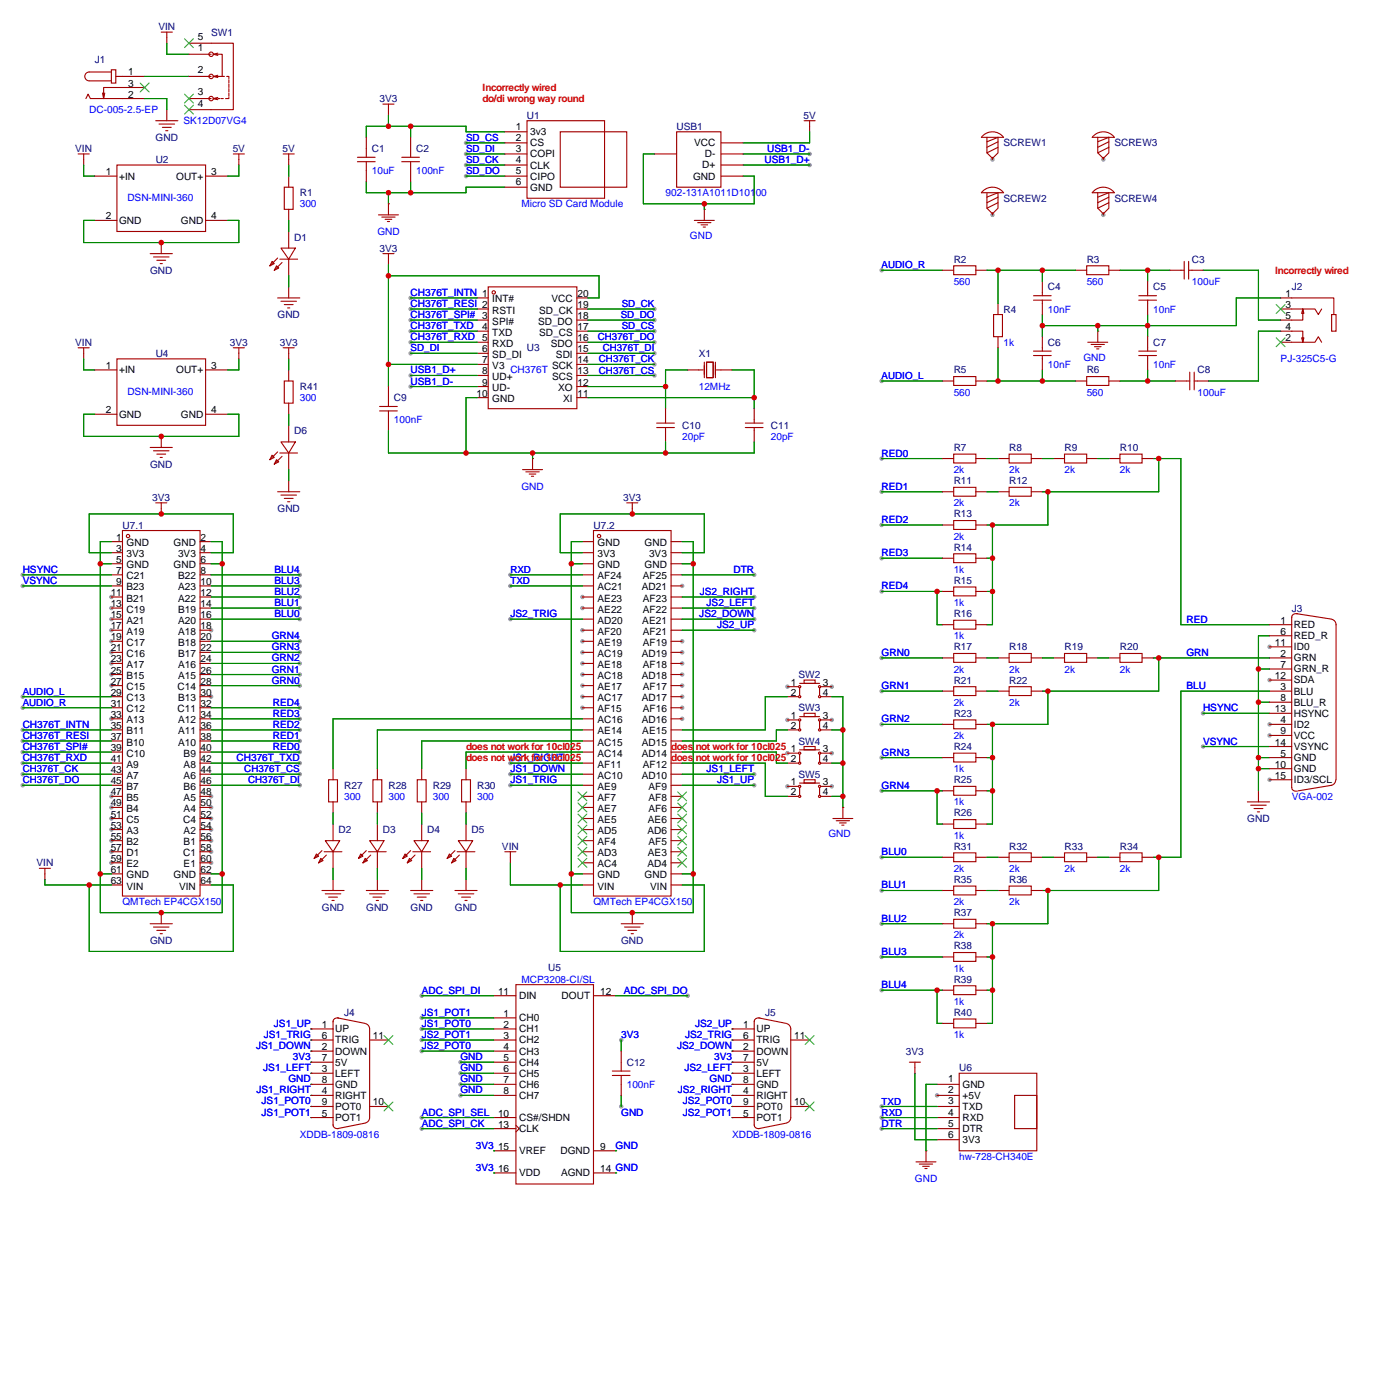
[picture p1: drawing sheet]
<svg xmlns="http://www.w3.org/2000/svg" width="320mm" height="321mm" viewBox="0 0 320 321" stroke-linecap="round" stroke-linejoin="round" font-family="sans-serif">
<defs><g id="words">
<g font-size="2.3" fill="#000080">
<text x="36.3" y="6.9">VIN</text>
<text x="48.4" y="8.2">SW1</text>
<text x="21.7" y="14.5">J1</text>
<text x="87" y="23.4">3V3</text>
<text x="120.8" y="27.2">U1</text>
<text x="155.1" y="29.8">USB1</text>
<text x="184.1" y="27.2">5V</text>
<text x="17.3" y="34.8">VIN</text>
<text x="35.7" y="32.3">GND</text>
<text x="53.3" y="34.8">5V</text>
<text x="64.8" y="34.8">5V</text>
<text x="85.2" y="34.8">C1</text>
<text x="95.4" y="34.8">C2</text>
<text x="230" y="33.6">SCREW1</text>
<text x="255.4" y="33.6">SCREW3</text>
<text x="35.7" y="37.4">U2</text>
<text x="68.7" y="45">R1</text>
<text x="230" y="46.3">SCREW2</text>
<text x="255.4" y="46.3">SCREW4</text>
<text x="67.4" y="55.2">D1</text>
<text x="87" y="57.7">3V3</text>
<text x="34.4" y="62.8">GND</text>
<text x="218.6" y="60.2">R2</text>
<text x="249" y="60.2">R3</text>
<text x="273.2" y="60.2">C3</text>
<text x="230" y="71.7">R4</text>
<text x="240.2" y="66.6">C4</text>
<text x="264.3" y="66.6">C5</text>
<text x="296" y="66.6">J2</text>
<text x="63.6" y="72.9">GND</text>
<text x="17.3" y="79.3">VIN</text>
<text x="35.7" y="81.8">U4</text>
<text x="52.7" y="79.3">3V3</text>
<text x="64.1" y="79.3">3V3</text>
<text x="120.8" y="80.6">U3</text>
<text x="160.1" y="81.8">X1</text>
<text x="240.2" y="79.3">C6</text>
<text x="264.3" y="79.3">C7</text>
<text x="68.7" y="89.5">R41</text>
<text x="218.6" y="85.6">R5</text>
<text x="249" y="85.6">R6</text>
<text x="274.4" y="85.6">C8</text>
<text x="90.3" y="92">C9</text>
<text x="67.4" y="99.6">D6</text>
<text x="156.3" y="98.3">C10</text>
<text x="176.7" y="98.3">C11</text>
<text x="34.4" y="107.2">GND</text>
<text x="218.6" y="103.4">R7</text>
<text x="231.3" y="103.4">R8</text>
<text x="244" y="103.4">R9</text>
<text x="256.7" y="103.4">R10</text>
<text x="218.6" y="111">R11</text>
<text x="231.3" y="111">R12</text>
<text x="34.9" y="114.9">3V3</text>
<text x="63.6" y="117.4">GND</text>
<text x="142.9" y="114.9">3V3</text>
<text x="218.6" y="118.7">R13</text>
<text x="28.1" y="121.2">U7.1</text>
<text x="136" y="121.2">U7.2</text>
<text x="218.6" y="126.3">R14</text>
<text x="218.6" y="133.9">R15</text>
<text x="218.6" y="141.5">R16</text>
<text x="296" y="140.3">J3</text>
<text x="218.6" y="149.1">R17</text>
<text x="231.3" y="149.1">R18</text>
<text x="244" y="149.1">R19</text>
<text x="256.7" y="149.1">R20</text>
<text x="183" y="155.5">SW2</text>
<text x="218.6" y="156.8">R21</text>
<text x="231.3" y="156.8">R22</text>
<text x="183" y="163.1">SW3</text>
<text x="218.6" y="164.4">R23</text>
<text x="183" y="170.7">SW4</text>
<text x="218.6" y="172">R24</text>
<text x="183" y="178.4">SW5</text>
<text x="218.6" y="179.6">R25</text>
<text x="78.9" y="180.9">R27</text>
<text x="89" y="180.9">R28</text>
<text x="99.2" y="180.9">R29</text>
<text x="109.3" y="180.9">R30</text>
<text x="77.6" y="191.1">D2</text>
<text x="87.8" y="191.1">D3</text>
<text x="97.9" y="191.1">D4</text>
<text x="108.1" y="191.1">D5</text>
<text x="218.6" y="187.2">R26</text>
<text x="285.9" y="188.5">GND</text>
<text x="115" y="194.9">VIN</text>
<text x="218.6" y="194.9">R31</text>
<text x="231.3" y="194.9">R32</text>
<text x="244" y="194.9">R33</text>
<text x="256.7" y="194.9">R34</text>
<text x="8.4" y="198.7">VIN</text>
<text x="218.6" y="202.5">R35</text>
<text x="231.3" y="202.5">R36</text>
<text x="73.8" y="208.8">GND</text>
<text x="83.9" y="208.8">GND</text>
<text x="94.1" y="208.8">GND</text>
<text x="104.2" y="208.8">GND</text>
<text x="218.6" y="210.1">R37</text>
<text x="34.4" y="216.5">GND</text>
<text x="142.3" y="216.5">GND</text>
<text x="218.6" y="217.7">R38</text>
<text x="125.6" y="222.6">U5</text>
<text x="218.6" y="225.3">R39</text>
<text x="78.9" y="233">J4</text>
<text x="175.4" y="233">J5</text>
<text x="218.6" y="233">R40</text>
<text x="143.6" y="244.4">C12</text>
<text x="207.6" y="241.9">3V3</text>
<text x="219.8" y="245.7">U6</text>
</g>
<g font-size="2.3">
<text x="45.3" y="9.2">5</text>
<text x="45.3" y="11.7">1</text>
<text x="29.3" y="17.3">1</text>
<text x="45.3" y="16.8">2</text>
<text x="29.3" y="22.4">2</text>
<text x="29.3" y="19.8">3</text>
<text x="45.3" y="21.9">3</text>
<text x="45.3" y="24.4">4</text>
<text x="118.2" y="29.8">1</text>
<text x="118.2" y="32.3">2</text>
<text x="118.2" y="34.8">3</text>
<text x="121.5" y="31">3v3</text>
<text x="121.5" y="33.6">CS</text>
<text x="159.1" y="33.6">VCC</text>
<text x="24.2" y="40.2">1</text>
<text x="27.3" y="41.2">+IN</text>
<text x="40.4" y="41.2">OUT+</text>
<text x="48.4" y="40.2">3</text>
<text x="118.2" y="37.4">4</text>
<text x="118.2" y="39.9">5</text>
<text x="121.5" y="36.1">COPI</text>
<text x="121.5" y="38.7">CLK</text>
<text x="121.5" y="41.2">CIPO</text>
<text x="158.8" y="41.2">GND</text>
<text x="160.9" y="38.6">D+</text>
<text x="161.5" y="36.1">D-</text>
<text x="118.2" y="42.5">6</text>
<text x="121.5" y="43.7">GND</text>
<text x="24.2" y="50.3">2</text>
<text x="27.3" y="51.3">GND</text>
<text x="41.5" y="51.3">GND</text>
<text x="48.4" y="50.3">4</text>
<text x="112.8" y="69.4">INT#</text>
<text x="112.8" y="71.9">RSTI</text>
<text x="123.6" y="71.9">SD_CK</text>
<text x="126.4" y="69.4">VCC</text>
<text x="132.3" y="70.6">19</text>
<text x="132.3" y="68.1">20</text>
<text x="294.6" y="68.1">1</text>
<text x="294.6" y="70.6">3</text>
<text x="110.5" y="75.7">4</text>
<text x="112.8" y="74.4">SPI#</text>
<text x="112.8" y="77">TXD</text>
<text x="123.3" y="74.4">SD_DO</text>
<text x="123.6" y="77">SD_CS</text>
<text x="132.3" y="75.7">17</text>
<text x="132.3" y="73.2">18</text>
<text x="294.6" y="75.7">4</text>
<text x="294.6" y="73.2">5</text>
<text x="110.5" y="80.8">6</text>
<text x="110.5" y="83.3">7</text>
<text x="112.8" y="79.5">RXD</text>
<text x="112.8" y="82.1">SD_DI</text>
<text x="126.3" y="79.5">SDO</text>
<text x="127.4" y="82.1">SDI</text>
<text x="132.3" y="83.3">14</text>
<text x="132.3" y="80.8">15</text>
<text x="132.3" y="78.3">16</text>
<text x="294.6" y="78.3">2</text>
<text x="24.2" y="84.6">1</text>
<text x="27.3" y="85.6">+IN</text>
<text x="40.4" y="85.6">OUT+</text>
<text x="48.4" y="84.6">3</text>
<text x="110.5" y="85.9">8</text>
<text x="110.5" y="88.4">9</text>
<text x="112.8" y="84.6">V3</text>
<text x="112.8" y="87.1">UD+</text>
<text x="112.8" y="89.7">UD-</text>
<text x="126.5" y="87.1">SCS</text>
<text x="126.5" y="84.6">SCK</text>
<text x="127.9" y="89.7">XO</text>
<text x="132.3" y="88.4">12</text>
<text x="132.3" y="85.9">13</text>
<text x="24.2" y="94.8">2</text>
<text x="27.3" y="95.8">GND</text>
<text x="41.5" y="95.8">GND</text>
<text x="48.4" y="94.8">4</text>
<text x="109.2" y="91">10</text>
<text x="112.8" y="92.2">GND</text>
<text x="129.1" y="92.2">XI</text>
<text x="132.3" y="91">11</text>
<text x="26.7" y="124">1</text>
<text x="29" y="125.2">GND</text>
<text x="39.8" y="125.2">GND</text>
<text x="46" y="124">2</text>
<text x="137" y="125.2">GND</text>
<text x="147.7" y="125.2">GND</text>
<text x="26.7" y="126.5">3</text>
<text x="26.7" y="129.1">5</text>
<text x="26.7" y="131.6">7</text>
<text x="29" y="127.8">3V3</text>
<text x="29" y="130.3">GND</text>
<text x="39.8" y="130.3">GND</text>
<text x="40.8" y="127.8">3V3</text>
<text x="46" y="131.6">8</text>
<text x="46" y="129.1">6</text>
<text x="46" y="126.5">4</text>
<text x="137" y="127.8">3V3</text>
<text x="137" y="130.3">GND</text>
<text x="147.7" y="130.3">GND</text>
<text x="148.7" y="127.8">3V3</text>
<text x="25.4" y="136.7">11</text>
<text x="26.7" y="134.1">9</text>
<text x="29" y="132.9">C21</text>
<text x="29" y="135.4">B23</text>
<text x="29" y="137.9">B21</text>
<text x="40.8" y="137.9">A22</text>
<text x="40.8" y="135.4">A23</text>
<text x="40.8" y="132.9">B22</text>
<text x="46" y="136.7">12</text>
<text x="46" y="134.1">10</text>
<text x="137" y="132.9">AF24</text>
<text x="137" y="135.4">AC21</text>
<text x="137" y="137.9">AE23</text>
<text x="147.1" y="135.4">AD21</text>
<text x="147.3" y="137.9">AF23</text>
<text x="147.3" y="132.9">AF25</text>
<text x="25.4" y="139.2">13</text>
<text x="25.4" y="141.8">15</text>
<text x="29" y="140.5">C19</text>
<text x="29" y="143">A21</text>
<text x="40.8" y="143">A20</text>
<text x="40.8" y="140.5">B19</text>
<text x="46" y="141.8">16</text>
<text x="46" y="139.2">14</text>
<text x="137" y="140.5">AE22</text>
<text x="137" y="143">AD20</text>
<text x="147.2" y="143">AE21</text>
<text x="147.3" y="140.5">AF22</text>
<text x="293.5" y="143">1</text>
<text x="25.4" y="144.3">17</text>
<text x="25.4" y="146.8">19</text>
<text x="25.4" y="149.4">21</text>
<text x="29" y="145.6">A19</text>
<text x="29" y="148.1">C17</text>
<text x="40.8" y="148.1">B18</text>
<text x="40.8" y="145.6">A18</text>
<text x="46" y="149.4">22</text>
<text x="46" y="146.8">20</text>
<text x="46" y="144.3">18</text>
<text x="137" y="145.6">AF20</text>
<text x="137" y="148.1">AE19</text>
<text x="147.3" y="148.1">AF19</text>
<text x="147.3" y="145.6">AF21</text>
<text x="292.2" y="148.1">11</text>
<text x="293.5" y="145.6">6</text>
<text x="296.5" y="144">RED</text>
<text x="296.5" y="146.6">RED_R</text>
<text x="296.5" y="149.1">ID0</text>
<text x="25.4" y="151.9">23</text>
<text x="25.4" y="154.5">25</text>
<text x="29" y="150.6">C16</text>
<text x="29" y="153.2">A17</text>
<text x="29" y="155.7">B15</text>
<text x="40.8" y="155.7">A15</text>
<text x="40.8" y="153.2">A16</text>
<text x="40.8" y="150.6">B17</text>
<text x="46" y="154.5">26</text>
<text x="46" y="151.9">24</text>
<text x="137" y="150.6">AC19</text>
<text x="137" y="153.2">AE18</text>
<text x="137" y="155.7">AC18</text>
<text x="147.1" y="155.7">AD18</text>
<text x="147.1" y="150.6">AD19</text>
<text x="147.3" y="153.2">AF18</text>
<text x="292.2" y="155.7">12</text>
<text x="293.5" y="150.6">2</text>
<text x="293.5" y="153.2">7</text>
<text x="296.5" y="151.7">GRN</text>
<text x="296.5" y="154.2">GRN_R</text>
<text x="25.4" y="157">27</text>
<text x="25.4" y="159.5">29</text>
<text x="29" y="158.3">C15</text>
<text x="29" y="160.8">C13</text>
<text x="40.7" y="158.3">C14</text>
<text x="40.8" y="160.8">B13</text>
<text x="46" y="159.5">30</text>
<text x="46" y="157">28</text>
<text x="137" y="158.3">AE17</text>
<text x="137" y="160.8">AC17</text>
<text x="147.1" y="160.8">AD17</text>
<text x="147.3" y="158.3">AF17</text>
<text x="181.2" y="159.6">2</text>
<text x="181.2" y="157.3">1</text>
<text x="188.6" y="159.6">4</text>
<text x="188.6" y="157.3">3</text>
<text x="293.5" y="158.3">3</text>
<text x="293.5" y="160.8">8</text>
<text x="296.5" y="159.3">BLU</text>
<text x="296.5" y="156.7">SDA</text>
<text x="296.5" y="161.8">BLU_R</text>
<text x="25.4" y="162.1">31</text>
<text x="25.4" y="164.6">33</text>
<text x="25.4" y="167.2">35</text>
<text x="29" y="163.3">C12</text>
<text x="29" y="165.9">A13</text>
<text x="40.7" y="163.3">C11</text>
<text x="40.8" y="165.9">A12</text>
<text x="46" y="167.2">36</text>
<text x="46" y="164.6">34</text>
<text x="46" y="162.1">32</text>
<text x="137" y="163.3">AF15</text>
<text x="137" y="165.9">AC16</text>
<text x="147.1" y="165.9">AD16</text>
<text x="147.3" y="163.3">AF16</text>
<text x="181.2" y="167.2">2</text>
<text x="181.2" y="164.9">1</text>
<text x="188.6" y="167.2">4</text>
<text x="188.6" y="164.9">3</text>
<text x="292.2" y="163.3">13</text>
<text x="293.5" y="165.9">4</text>
<text x="296.5" y="166.9">ID2</text>
<text x="296.5" y="164.4">HSYNC</text>
<text x="25.4" y="169.7">37</text>
<text x="25.4" y="172.2">39</text>
<text x="29" y="168.4">B11</text>
<text x="29" y="171">B10</text>
<text x="29" y="173.5">C10</text>
<text x="40.8" y="171">A10</text>
<text x="40.8" y="168.4">A11</text>
<text x="42.1" y="173.5">B9</text>
<text x="46" y="172.2">40</text>
<text x="46" y="169.7">38</text>
<text x="137" y="168.4">AE14</text>
<text x="137" y="171">AC15</text>
<text x="137" y="173.5">AC14</text>
<text x="147.1" y="173.5">AD14</text>
<text x="147.1" y="171">AD15</text>
<text x="147.2" y="168.4">AE15</text>
<text x="181.2" y="172.5">1</text>
<text x="188.6" y="172.5">3</text>
<text x="292.2" y="171">14</text>
<text x="293.5" y="168.4">9</text>
<text x="293.5" y="173.5">5</text>
<text x="296.5" y="169.4">VCC</text>
<text x="296.5" y="172">VSYNC</text>
<text x="25.4" y="174.8">41</text>
<text x="25.4" y="177.3">43</text>
<text x="25.4" y="179.9">45</text>
<text x="29" y="176">A9</text>
<text x="29" y="178.6">A7</text>
<text x="42.1" y="178.6">A6</text>
<text x="42.1" y="176">A8</text>
<text x="46" y="179.9">46</text>
<text x="46" y="177.3">44</text>
<text x="46" y="174.8">42</text>
<text x="137" y="176">AF11</text>
<text x="137" y="178.6">AC10</text>
<text x="147.1" y="178.6">AD10</text>
<text x="147.3" y="176">AF12</text>
<text x="181.2" y="174.8">2</text>
<text x="188.6" y="174.8">4</text>
<text x="292.2" y="176">10</text>
<text x="292.2" y="178.6">15</text>
<text x="296.5" y="174.5">GND</text>
<text x="296.5" y="177.1">GND</text>
<text x="296.5" y="179.6">ID3/SCL</text>
<text x="25.4" y="182.4">47</text>
<text x="25.4" y="184.9">49</text>
<text x="29" y="181.1">B7</text>
<text x="29" y="183.7">B5</text>
<text x="42.1" y="183.7">A5</text>
<text x="42.1" y="181.1">B6</text>
<text x="46" y="184.9">50</text>
<text x="46" y="182.4">48</text>
<text x="137" y="181.1">AE9</text>
<text x="137" y="183.7">AF7</text>
<text x="148.6" y="183.7">AF8</text>
<text x="148.6" y="181.1">AF9</text>
<text x="181.2" y="182.4">2</text>
<text x="181.2" y="180.1">1</text>
<text x="188.6" y="182.4">4</text>
<text x="188.6" y="180.1">3</text>
<text x="25.4" y="187.5">51</text>
<text x="25.4" y="190">53</text>
<text x="29" y="186.2">B4</text>
<text x="29" y="188.7">C5</text>
<text x="29" y="191.3">A3</text>
<text x="42" y="188.7">C4</text>
<text x="42.1" y="191.3">A2</text>
<text x="42.1" y="186.2">A4</text>
<text x="46" y="190">54</text>
<text x="46" y="187.5">52</text>
<text x="137" y="186.2">AE7</text>
<text x="137" y="188.7">AE5</text>
<text x="137" y="191.3">AD5</text>
<text x="148.4" y="191.3">AD6</text>
<text x="148.5" y="188.7">AE6</text>
<text x="148.6" y="186.2">AF6</text>
<text x="25.4" y="192.6">55</text>
<text x="25.4" y="195.1">57</text>
<text x="25.4" y="197.6">59</text>
<text x="29" y="193.8">B2</text>
<text x="29" y="196.4">D1</text>
<text x="42" y="196.4">C1</text>
<text x="42.1" y="193.8">B1</text>
<text x="46" y="197.6">60</text>
<text x="46" y="195.1">58</text>
<text x="46" y="192.6">56</text>
<text x="137" y="193.8">AF4</text>
<text x="137" y="196.4">AD3</text>
<text x="148.5" y="196.4">AE3</text>
<text x="148.6" y="193.8">AF5</text>
<text x="25.4" y="200.2">61</text>
<text x="25.4" y="202.7">63</text>
<text x="29" y="198.9">E2</text>
<text x="29" y="201.4">GND</text>
<text x="29" y="204">VIN</text>
<text x="39.8" y="201.4">GND</text>
<text x="41.1" y="204">VIN</text>
<text x="42.1" y="198.9">E1</text>
<text x="46" y="202.7">64</text>
<text x="46" y="200.2">62</text>
<text x="137" y="198.9">AC4</text>
<text x="137" y="201.4">GND</text>
<text x="137" y="204">VIN</text>
<text x="147.7" y="201.4">GND</text>
<text x="148.4" y="198.9">AD4</text>
<text x="149" y="204">VIN</text>
<text x="114.1" y="228.1">11</text>
<text x="115.4" y="233.2">1</text>
<text x="119" y="229.1">DIN</text>
<text x="128.7" y="229.1">DOUT</text>
<text x="137.5" y="228.1">12</text>
<text x="73.8" y="235.7">1</text>
<text x="73.8" y="238.3">6</text>
<text x="76.8" y="236.8">UP</text>
<text x="76.8" y="239.3">TRIG</text>
<text x="85.5" y="238.3">11</text>
<text x="115.4" y="238.3">3</text>
<text x="115.4" y="235.7">2</text>
<text x="119" y="239.3">CH2</text>
<text x="119" y="234.2">CH0</text>
<text x="119" y="236.8">CH1</text>
<text x="170.3" y="235.7">1</text>
<text x="170.3" y="238.3">6</text>
<text x="173.4" y="236.8">UP</text>
<text x="173.4" y="239.3">TRIG</text>
<text x="182" y="238.3">11</text>
<text x="73.8" y="240.8">2</text>
<text x="73.8" y="245.9">3</text>
<text x="73.8" y="243.4">7</text>
<text x="76.8" y="241.8">DOWN</text>
<text x="76.8" y="244.4">5V</text>
<text x="115.4" y="240.8">4</text>
<text x="115.4" y="243.4">5</text>
<text x="115.4" y="245.9">6</text>
<text x="119" y="241.8">CH3</text>
<text x="119" y="244.4">CH4</text>
<text x="170.3" y="240.8">2</text>
<text x="170.3" y="245.9">3</text>
<text x="170.3" y="243.4">7</text>
<text x="173.4" y="241.8">DOWN</text>
<text x="173.4" y="244.4">5V</text>
<text x="73.8" y="251">4</text>
<text x="73.8" y="248.4">8</text>
<text x="76.8" y="246.9">LEFT</text>
<text x="76.8" y="252">RIGHT</text>
<text x="76.8" y="249.5">GND</text>
<text x="115.4" y="248.4">7</text>
<text x="115.4" y="251">8</text>
<text x="119" y="249.5">CH6</text>
<text x="119" y="252">CH7</text>
<text x="119" y="246.9">CH5</text>
<text x="170.3" y="251">4</text>
<text x="170.3" y="248.4">8</text>
<text x="173.4" y="246.9">LEFT</text>
<text x="173.4" y="252">RIGHT</text>
<text x="173.4" y="249.5">GND</text>
<text x="217.3" y="248.2">1</text>
<text x="217.3" y="250.7">2</text>
<text x="220.6" y="249.5">GND</text>
<text x="73.8" y="256.1">5</text>
<text x="73.8" y="253.5">9</text>
<text x="76.8" y="257.1">POT1</text>
<text x="76.8" y="254.5">POT0</text>
<text x="85.5" y="253.5">10</text>
<text x="114.1" y="256.1">10</text>
<text x="119" y="257.1">CS#/SHDN</text>
<text x="170.3" y="256.1">5</text>
<text x="170.3" y="253.5">9</text>
<text x="173.4" y="257.1">POT1</text>
<text x="173.4" y="254.5">POT0</text>
<text x="182" y="253.5">10</text>
<text x="217.3" y="253.3">3</text>
<text x="217.3" y="255.8">4</text>
<text x="220.6" y="252">+5V</text>
<text x="220.6" y="254.6">TXD</text>
<text x="220.6" y="257.1">RXD</text>
<text x="114.1" y="258.6">13</text>
<text x="114.1" y="263.7">15</text>
<text x="119" y="259.6">CLK</text>
<text x="137.5" y="263.7">9</text>
<text x="217.3" y="258.4">5</text>
<text x="217.3" y="260.9">6</text>
<text x="220.6" y="259.6">DTR</text>
<text x="220.6" y="262.2">3V3</text>
<text x="114.1" y="268.8">16</text>
<text x="119" y="264.7">VREF</text>
<text x="119" y="269.8">VDD</text>
<text x="128.5" y="264.7">DGND</text>
<text x="128.6" y="269.8">AGND</text>
<text x="137.5" y="268.8">14 GND</text>
</g>
<g font-size="2.3" fill="#f00">
<text x="110.6" y="20.9">Incorrectly wired</text>
<text x="110.6" y="23.4">do/di wrong way round</text>
<text x="292.2" y="62.8">Incorrectly wired</text>
<text x="106.8" y="172">does not work for 10cl025</text>
<text x="153.8" y="172">does not work for 10cl025</text>
<text x="106.8" y="174.5">does not work for 10cl025</text>
<text x="153.8" y="174.5">does not work for 10cl025</text>
</g>
<g font-size="2.3" fill="#00f">
<text x="20.4" y="26">DC-005-2.5-EP</text>
<text x="42" y="28.5">SK12D07VG4</text>
<text x="175.8" y="34.8">USB1_D-</text>
<text x="85.2" y="39.9">10uF</text>
<text x="95.4" y="39.9">100nF</text>
<text x="175.2" y="37.4">USB1_D+</text>
<text x="29.2" y="46.2">DSN-MINI-360</text>
<text x="68.7" y="47.5">300</text>
<text x="119.5" y="47.5">Micro SD Card Module</text>
<text x="152.5" y="45">902-131A1011D10100</text>
<text x="86.5" y="53.9">GND</text>
<text x="158.1" y="54.8">GND</text>
<text x="218.6" y="65.3">560</text>
<text x="249" y="65.3">560</text>
<text x="273.2" y="65.3">100uF</text>
<text x="94.1" y="67.9">CH376T_INTN 1</text>
<text x="94.1" y="70.4">CH376T_RESI 2</text>
<text x="240.2" y="71.7">10nF</text>
<text x="264.3" y="71.7">10nF</text>
<text x="94.1" y="72.9">CH376T_SPI# 3</text>
<text x="94.1" y="75.5">CH376T_TXD</text>
<text x="94.1" y="78">CH376T_RXD 5</text>
<text x="230" y="79.3">1k</text>
<text x="248.3" y="82.7">GND</text>
<text x="293.5" y="83.1">PJ-325C5-G</text>
<text x="94.1" y="85.6">USB1_D+</text>
<text x="94.1" y="88.2">USB1_D-</text>
<text x="117" y="85.6">CH376T</text>
<text x="160.1" y="89.5">12MHz</text>
<text x="240.2" y="84.4">10nF</text>
<text x="264.3" y="84.4">10nF</text>
<text x="29.2" y="90.6">DSN-MINI-360</text>
<text x="68.7" y="92">300</text>
<text x="218.6" y="90.7">560</text>
<text x="249" y="90.7">560</text>
<text x="274.4" y="90.7">100uF</text>
<text x="90.3" y="97.1">100nF</text>
<text x="156.3" y="100.9">20pF</text>
<text x="176.7" y="100.9">20pF</text>
<text x="202.1" y="104.7">RED0</text>
<text x="119.5" y="112.3">GND</text>
<text x="202.1" y="112.3">RED1</text>
<text x="218.6" y="108.5">2k</text>
<text x="231.3" y="108.5">2k</text>
<text x="244" y="108.5">2k</text>
<text x="256.7" y="108.5">2k</text>
<text x="202.1" y="119.9">RED2</text>
<text x="218.6" y="116.1">2k</text>
<text x="231.3" y="116.1">2k</text>
<text x="218.6" y="123.7">2k</text>
<text x="5.2" y="131.4">HSYNC</text>
<text x="62.9" y="131.4">BLU4</text>
<text x="168.1" y="131.4">DTR</text>
<text x="202.1" y="127.6">RED3</text>
<text x="218.6" y="131.4">1k</text>
<text x="5.2" y="133.9">VSYNC</text>
<text x="62.9" y="133.9">BLU3</text>
<text x="62.9" y="136.4">BLU2</text>
<text x="160.4" y="136.4">JS2_RIGHT</text>
<text x="202.1" y="135.2">RED4</text>
<text x="62.9" y="141.5">BLU0</text>
<text x="62.9" y="139">BLU1</text>
<text x="117" y="141.5">JS2_TRIG</text>
<text x="160.3" y="141.5">JS2_DOWN</text>
<text x="161.9" y="139">JS2_LEFT</text>
<text x="218.6" y="139">1k</text>
<text x="271.9" y="142.8">RED</text>
<text x="62.3" y="146.6">GRN4</text>
<text x="62.3" y="149.1">GRN3</text>
<text x="164.4" y="144.1">JS2_UP</text>
<text x="218.6" y="146.6">1k</text>
<text x="62.3" y="151.7">GRN2</text>
<text x="62.3" y="154.2">GRN1</text>
<text x="202.1" y="150.4">GRN0</text>
<text x="218.6" y="154.2">2k</text>
<text x="231.3" y="154.2">2k</text>
<text x="244" y="154.2">2k</text>
<text x="256.7" y="154.2">2k</text>
<text x="271.9" y="150.4">GRN</text>
<text x="62.3" y="156.8">GRN0</text>
<text x="62.5" y="161.8">RED4</text>
<text x="202.1" y="158">GRN1</text>
<text x="218.6" y="161.8">2k</text>
<text x="231.3" y="161.8">2k</text>
<text x="271.9" y="158">BLU</text>
<text x="5.2" y="166.9">CH376T_INTN</text>
<text x="62.5" y="164.4">RED3</text>
<text x="62.5" y="166.9">RED2</text>
<text x="202.1" y="165.7">GRN2</text>
<text x="275.7" y="163.1">HSYNC</text>
<text x="5.2" y="169.5">CH376T_RESI</text>
<text x="5.2" y="172">CH376T_SPI#</text>
<text x="62.5" y="172">RED0</text>
<text x="62.5" y="169.5">RED1</text>
<text x="202.1" y="173.3">GRN3</text>
<text x="218.6" y="169.5">2k</text>
<text x="275.7" y="170.7">VSYNC</text>
<text x="5.2" y="174.5">CH376T_RXD</text>
<text x="54.2" y="174.5">CH376T_TXD</text>
<text x="117" y="177.1">JS1_DOWN</text>
<text x="117" y="174.5">JS1_RIGHT</text>
<text x="117" y="179.6">JS1_TRIG</text>
<text x="161.9" y="177.1">JS1_LEFT</text>
<text x="164.4" y="179.6">JS1_UP</text>
<text x="218.6" y="177.1">1k</text>
<text x="78.9" y="183.4">300</text>
<text x="89" y="183.4">300</text>
<text x="99.2" y="183.4">300</text>
<text x="109.3" y="183.4">300</text>
<text x="202.1" y="180.9">GRN4</text>
<text x="218.6" y="184.7">1k</text>
<text x="296" y="183.4">VGA-002</text>
<text x="189.9" y="191.9">GND</text>
<text x="202.1" y="196.1">BLU0</text>
<text x="218.6" y="192.3">1k</text>
<text x="202.1" y="203.8">BLU1</text>
<text x="218.6" y="199.9">2k</text>
<text x="231.3" y="199.9">2k</text>
<text x="244" y="199.9">2k</text>
<text x="256.7" y="199.9">2k</text>
<text x="28.1" y="207.6">QMTech EP4CGX150</text>
<text x="136" y="207.6">QMTech EP4CGX150</text>
<text x="218.6" y="207.6">2k</text>
<text x="231.3" y="207.6">2k</text>
<text x="202.1" y="211.4">BLU2</text>
<text x="218.6" y="215.2">2k</text>
<text x="202.1" y="219">BLU3</text>
<text x="96.6" y="227.9">ADC_SPI_DI</text>
<text x="119.5" y="225.3">MCP3208-CI/SL</text>
<text x="143" y="227.9">ADC_SPI_DO</text>
<text x="202.1" y="226.6">BLU4</text>
<text x="218.6" y="222.8">1k</text>
<text x="96.6" y="233">JS1_POT1</text>
<text x="218.6" y="230.4">1k</text>
<text x="60.5" y="238">JS1_TRIG</text>
<text x="62.8" y="235.5">JS1_UP</text>
<text x="96.6" y="235.5">JS1_POT0</text>
<text x="96.6" y="238">JS2_POT1</text>
<text x="142.4" y="238">3V3</text>
<text x="157" y="238">JS2_TRIG</text>
<text x="159.3" y="235.5">JS2_UP</text>
<text x="218.6" y="238">1k</text>
<text x="58.7" y="240.6">JS1_DOWN</text>
<text x="60.3" y="245.7">JS1_LEFT</text>
<text x="67.1" y="243.1">3V3</text>
<text x="96.6" y="240.6">JS2_POT0</text>
<text x="105.5" y="243.1">GND</text>
<text x="105.5" y="245.7">GND</text>
<text x="155.2" y="240.6">JS2_DOWN</text>
<text x="156.9" y="245.7">JS2_LEFT</text>
<text x="163.7" y="243.1">3V3</text>
<text x="58.8" y="250.7">JS1_RIGHT</text>
<text x="66.1" y="248.2">GND</text>
<text x="105.5" y="248.2">GND</text>
<text x="105.5" y="250.7">GND</text>
<text x="143.6" y="249.5">100nF</text>
<text x="155.3" y="250.7">JS2_RIGHT</text>
<text x="162.6" y="248.2">GND</text>
<text x="60" y="255.8">JS1_POT1</text>
<text x="60" y="253.3">JS1_POT0</text>
<text x="96.6" y="255.8">ADC_SPI_SEL</text>
<text x="142.4" y="255.8">GND</text>
<text x="156.5" y="253.3">JS2_POT0</text>
<text x="156.5" y="255.8">JS2_POT1</text>
<text x="68.7" y="260.9">XDDB-1809-0816</text>
<text x="96.6" y="258.4">ADC_SPI_CK</text>
<text x="109.1" y="263.4">3V3</text>
<text x="141.1" y="263.4">GND</text>
<text x="167.8" y="260.9">XDDB-1809-0816</text>
<text x="202.1" y="258.4">DTR</text>
<text x="109.1" y="268.5">3V3</text>
<text x="219.8" y="266">hw-728-CH340E</text>
<text x="209.7" y="271.1">GND</text>
</g>
<g font-size="2.2" fill="#00f">
<text x="106.8" y="32.3">SD_CS</text>
<text x="106.8" y="34.9">SD_DI</text>
<text x="106.8" y="37.4">SD_CK</text>
<text x="106.8" y="39.9">SD_DO</text>
<text x="202.1" y="61.5">AUDIO_R</text>
<text x="142.5" y="70.4">SD_CK</text>
<text x="142.3" y="73">SD_DO</text>
<text x="142.5" y="75.5">SD_CS</text>
<text x="94.1" y="80.6">SD_DI</text>
<text x="137" y="78">CH376T_DO</text>
<text x="137.3" y="83.1">CH376T_CK</text>
<text x="138.1" y="80.6">CH376T_DI</text>
<text x="137.3" y="85.7">CH376T_CS</text>
<text x="202.1" y="86.9">AUDIO_L</text>
<text x="117" y="131.4">RXD</text>
<text x="117" y="133.9">TXD</text>
<text x="5.2" y="159.3">AUDIO_L</text>
<text x="5.2" y="161.9">AUDIO_R</text>
<text x="5.2" y="177.1">CH376T_CK</text>
<text x="5.2" y="179.6">CH376T_DO</text>
<text x="56" y="177.1">CH376T_CS</text>
<text x="56.9" y="179.6">CH376T_DI</text>
<text x="202.1" y="253.3">TXD</text>
<text x="202.1" y="255.8">RXD</text>
</g>
</g></defs>
<g fill="#999">
<circle cx="48.4" cy="197.9" r=".51"/>
<circle cx="48.4" cy="195.3" r=".51"/>
<circle cx="48.4" cy="192.8" r=".51"/>
<circle cx="25.5" cy="136.9" r=".51"/>
<circle cx="48.4" cy="190.2" r=".51"/>
<circle cx="25.5" cy="139.4" r=".51"/>
<circle cx="48.4" cy="187.7" r=".51"/>
<circle cx="25.5" cy="142" r=".51"/>
<circle cx="48.4" cy="185.2" r=".51"/>
<circle cx="25.5" cy="144.5" r=".51"/>
<circle cx="48.4" cy="182.6" r=".51"/>
<circle cx="25.5" cy="147.1" r=".51"/>
<circle cx="25.5" cy="149.6" r=".51"/>
<circle cx="25.5" cy="152.1" r=".51"/>
<circle cx="25.5" cy="154.7" r=".51"/>
<circle cx="25.5" cy="157.2" r=".51"/>
<circle cx="25.5" cy="164.8" r=".51"/>
<circle cx="48.4" cy="159.8" r=".51"/>
<circle cx="25.5" cy="182.6" r=".51"/>
<circle cx="48.4" cy="144.5" r=".51"/>
<circle cx="25.5" cy="185.2" r=".51"/>
<circle cx="25.5" cy="187.7" r=".51"/>
<circle cx="25.5" cy="190.2" r=".51"/>
<circle cx="25.5" cy="192.8" r=".51"/>
<circle cx="25.5" cy="195.3" r=".51"/>
<circle cx="25.5" cy="197.9" r=".51"/>
<circle cx="133.5" cy="136.9" r=".51"/>
<circle cx="133.5" cy="139.4" r=".51"/>
<circle cx="133.5" cy="144.5" r=".51"/>
<circle cx="133.5" cy="147.1" r=".51"/>
<circle cx="133.5" cy="149.6" r=".51"/>
<circle cx="133.5" cy="152.1" r=".51"/>
<circle cx="133.5" cy="154.7" r=".51"/>
<circle cx="133.5" cy="157.2" r=".51"/>
<circle cx="133.5" cy="159.8" r=".51"/>
<circle cx="133.5" cy="162.3" r=".51"/>
<circle cx="156.3" cy="164.8" r=".51"/>
<circle cx="156.3" cy="162.3" r=".51"/>
<circle cx="156.3" cy="159.8" r=".51"/>
<circle cx="156.3" cy="157.2" r=".51"/>
<circle cx="156.3" cy="154.7" r=".51"/>
<circle cx="156.3" cy="152.1" r=".51"/>
<circle cx="156.3" cy="149.6" r=".51"/>
<circle cx="156.3" cy="147.1" r=".51"/>
<circle cx="156.3" cy="134.4" r=".51"/>
<circle cx="291" cy="166.1" r=".51"/>
<circle cx="291" cy="168.7" r=".51"/>
<circle cx="291" cy="156" r=".51"/>
<circle cx="291" cy="148.3" r=".51"/>
<circle cx="291" cy="178.8" r=".51"/>
<circle cx="214.8" cy="251.2" r=".51"/>
<circle cx="190.6" cy="180.3" r=".51"/>
<circle cx="180.5" cy="180.3" r=".51"/>
<circle cx="190.6" cy="172.7" r=".51"/>
<circle cx="180.5" cy="172.7" r=".51"/>
<circle cx="190.6" cy="165.1" r=".51"/>
<circle cx="180.5" cy="165.1" r=".51"/>
<circle cx="190.6" cy="157.5" r=".51"/>
<circle cx="180.5" cy="157.5" r=".51"/>
<circle cx="227.5" cy="36.6" r=".51"/>
<circle cx="227.5" cy="49.3" r=".51"/>
<circle cx="252.9" cy="36.6" r=".51"/>
<circle cx="252.9" cy="49.3" r=".51"/>
<circle cx="275.7" cy="163.6" r=".51"/>
<circle cx="275.7" cy="171.2" r=".51"/>
<circle cx="150" cy="78.5" r=".51"/>
<circle cx="150" cy="81" r=".51"/>
<circle cx="150" cy="83.6" r=".51"/>
<circle cx="150" cy="86.1" r=".51"/>
<circle cx="94.1" cy="86.1" r=".51"/>
<circle cx="94.1" cy="88.6" r=".51"/>
<circle cx="94.1" cy="68.3" r=".51"/>
<circle cx="94.1" cy="70.9" r=".51"/>
<circle cx="106.8" cy="32.8" r=".51"/>
<circle cx="106.8" cy="35.3" r=".51"/>
<circle cx="106.8" cy="37.8" r=".51"/>
<circle cx="106.8" cy="40.4" r=".51"/>
<circle cx="150" cy="73.4" r=".51"/>
<circle cx="150" cy="70.9" r=".51"/>
<circle cx="94.1" cy="81" r=".51"/>
<circle cx="150" cy="75.9" r=".51"/>
<circle cx="202.1" cy="135.6" r=".51"/>
<circle cx="202.1" cy="128" r=".51"/>
<circle cx="202.1" cy="120.4" r=".51"/>
<circle cx="202.1" cy="112.8" r=".51"/>
<circle cx="202.1" cy="105.2" r=".51"/>
<circle cx="157.6" cy="228.3" r=".51"/>
<circle cx="96.6" cy="233.4" r=".51"/>
<circle cx="96.6" cy="236" r=".51"/>
<circle cx="96.6" cy="238.5" r=".51"/>
<circle cx="96.6" cy="241" r=".51"/>
<circle cx="96.6" cy="228.3" r=".51"/>
<circle cx="96.6" cy="256.3" r=".51"/>
<circle cx="96.6" cy="258.8" r=".51"/>
<circle cx="142.4" cy="253.7" r=".51"/>
<circle cx="142.4" cy="238.5" r=".51"/>
<circle cx="105.5" cy="243.6" r=".51"/>
<circle cx="105.5" cy="246.1" r=".51"/>
<circle cx="105.5" cy="248.7" r=".51"/>
<circle cx="105.5" cy="251.2" r=".51"/>
<circle cx="202.1" cy="87.4" r=".51"/>
<circle cx="202.1" cy="62" r=".51"/>
<circle cx="185.5" cy="35.3" r=".51"/>
<circle cx="185.5" cy="37.8" r=".51"/>
<circle cx="5.2" cy="131.8" r=".51"/>
<circle cx="172.8" cy="144.5" r=".51"/>
<circle cx="117" cy="142" r=".51"/>
<circle cx="172.8" cy="142" r=".51"/>
<circle cx="172.8" cy="139.4" r=".51"/>
<circle cx="172.8" cy="136.9" r=".51"/>
<circle cx="117" cy="131.8" r=".51"/>
<circle cx="117" cy="134.4" r=".51"/>
<circle cx="172.8" cy="180.1" r=".51"/>
<circle cx="117" cy="177.5" r=".51"/>
<circle cx="117" cy="175" r=".51"/>
<circle cx="172.8" cy="177.5" r=".51"/>
<circle cx="117" cy="180.1" r=".51"/>
<circle cx="5.2" cy="159.8" r=".51"/>
<circle cx="5.2" cy="162.3" r=".51"/>
<circle cx="202.1" cy="253.7" r=".51"/>
<circle cx="202.1" cy="256.3" r=".51"/>
<circle cx="202.1" cy="258.8" r=".51"/>
<circle cx="202.1" cy="227.1" r=".51"/>
<circle cx="202.1" cy="181.4" r=".51"/>
<circle cx="202.1" cy="219.5" r=".51"/>
<circle cx="202.1" cy="173.7" r=".51"/>
<circle cx="202.1" cy="211.8" r=".51"/>
<circle cx="202.1" cy="166.1" r=".51"/>
<circle cx="202.1" cy="158.5" r=".51"/>
<circle cx="202.1" cy="204.2" r=".51"/>
<circle cx="202.1" cy="196.6" r=".51"/>
<circle cx="202.1" cy="150.9" r=".51"/>
<circle cx="5.2" cy="167.4" r=".51"/>
<circle cx="5.2" cy="169.9" r=".51"/>
<circle cx="5.2" cy="177.5" r=".51"/>
<circle cx="5.2" cy="134.4" r=".51"/>
<circle cx="68.7" cy="131.8" r=".51"/>
<circle cx="68.7" cy="134.4" r=".51"/>
<circle cx="68.7" cy="136.9" r=".51"/>
<circle cx="68.7" cy="142" r=".51"/>
<circle cx="68.7" cy="139.4" r=".51"/>
<circle cx="68.7" cy="172.5" r=".51"/>
<circle cx="68.7" cy="169.9" r=".51"/>
<circle cx="68.7" cy="147.1" r=".51"/>
<circle cx="68.7" cy="152.1" r=".51"/>
<circle cx="68.7" cy="154.7" r=".51"/>
<circle cx="68.7" cy="157.2" r=".51"/>
<circle cx="68.7" cy="149.6" r=".51"/>
<circle cx="68.7" cy="162.3" r=".51"/>
<circle cx="68.7" cy="164.8" r=".51"/>
<circle cx="68.7" cy="167.4" r=".51"/>
<circle cx="172.8" cy="131.8" r=".51"/>
<circle cx="94.1" cy="73.4" r=".51"/>
<circle cx="68.7" cy="177.5" r=".51"/>
<circle cx="68.7" cy="180.1" r=".51"/>
<circle cx="94.1" cy="75.9" r=".51"/>
<circle cx="94.1" cy="78.5" r=".51"/>
<circle cx="5.2" cy="175" r=".51"/>
<circle cx="5.2" cy="172.5" r=".51"/>
<circle cx="68.7" cy="175" r=".51"/>
<circle cx="5.2" cy="180.1" r=".51"/>
</g>
<g fill="none" stroke="#a10000" stroke-width=".25">
<path d="M25.5 16h1v3.1h-1zM25.5 16.5h-5.1a1.02 1.02 0 0 0-1 1 1.02 1.02 0 0 0 1 1h5.1M26.5 17.5h6.6M37 7.4h2.5M38.2 7.4v2.5M43.3 9.9h10.2v15.2h-10.2M43.3 17.5h5.1M43.3 12.4h5.1M48.9 12.4h2v5.1h-2l1 .3M48.9 12.4l1 .3M49.9 12.2l-1 .2M49.9 17.3l-1 .2"/>
<path d="M50.9 17.5h.5M51.9 17.5h.6v.5M52.5 18.3v.8M52.5 19.3v.8M17.9 35.3h2.5M19.2 35.3v2.5M19.7 22.6l.5-1 .5 1h12.4M24 21.3l-.3 1.3M26.8 37.8h20.3v15.3h-20.3zM33.1 20.1h-9.4v2.5l-.2-1.3M35.7 27.7h5.1M36.4 28.4h3.6"/>
<path d="M37.2 29.2h2M38 30h.5M38.2 25.1v2.6M43.3 22.6h5.1M49.7 22.6h-.8l1 .3M49.9 22.6h.5M49.9 22.4l-1 .2M50.7 22.6h.5M52.5 22.4v.2h-.8M52.5 20.3v.8M52.5 21.3v.8M53.5 35.3h2.5"/>
<path d="M54.7 35.3v2.5M64.9 35.3h2.5M66.2 35.3v2.5M81.9 36.1h4.1M81.9 37.1h4.1M83.9 31.5v4.6M83.9 37.1v4.6M87.8 23.9h2.5M89 23.9v2.5M92.1 36.1h4M92.1 37.1h4M94.1 31.5v4.6"/>
<path d="M94.1 37.1v4.6M115.7 35.3h5.1M115.7 37.8h5.1M115.7 32.8h5.1M115.7 30.2h5.1M120.8 27.7h17.8v17.8h-17.8zM128.4 30.2h15.2v12.7h-15.2zM150 35.3h5.1M155.1 30.2h10.1v12.7h-10.1zM165.2 35.3h5.1M165.2 37.8h5.1M165.2 32.8h5.1"/>
<path d="M184.3 27.7h2.5M185.5 27.7v2.5M225.4 31a3.2 3.2 0 0 1 4.6 .5h-5.1zM226.2 31.5v3.6l1.3 1.2 1.2-1.2v-3.6l-2.5 1M227.5 36.1v.5M228.7 32.5l-2.5 1.3M228.7 33.8l-2.5 1.3M250.8 31a3.2 3.2 0 0 1 4.6 .5h-5.1zM251.6 31.5v3.6l1.3 1.2 1.2-1.2v-3.6l-2.5 1M252.9 36.1v.5M254.1 32.5l-2.5 1.3M254.1 33.8l-2.5 1.3"/>
<path d="M21.7 40.4h5.1M21.7 50.5h5.1M34.4 58.2h5.1M35.2 58.9h3.5M35.9 59.7h2.1M37 55.6v2.6M47.1 40.4h5.1M47.1 50.5h5.1M62.4 59.9l.5 .6-1.1 .5zM63.6 59.2l-1.8 1.8M64.1 59.4h4.1M64.4 56.9h3.3l-1.5 2.5z"/>
<path d="M65.2 42.9h2v5.1h-2zM66.2 40.4v2.5M66.2 48v2.5M66.2 53.1v3.8M66.2 59.4v3.8M86.7 49.3h4.6M87.5 49.8h3.1M87.8 58.2h2.5M88.3 50.3h1.5M88.8 50.8h.5M89 46.7h.1M89 46.7v2.6"/>
<path d="M89 58.2v2.5M115.7 40.4h5.1M115.7 42.9h5.1M159.1 50.5h4.6M159.9 51.1h3M160.7 51.6h1.5M161.2 52.1h.5M161.4 48h.1M161.4 48v2.5M165.2 40.4h5.1M225.4 43.7a3.2 3.2 0 0 1 4.6 .5h-5.1zM226.2 44.2v3.6l1.3 1.2 1.2-1.2v-3.6l-2.5 1"/>
<path d="M227.5 48.8v.5M228.7 45.2l-2.5 1.3M228.7 46.5l-2.5 1.3M250.8 43.7a3.2 3.2 0 0 1 4.6 .5h-5.1zM251.6 44.2v3.6l1.3 1.2 1.2-1.2v-3.6l-2.5 1M252.9 48.8v.5M254.1 45.2l-2.5 1.3M254.1 46.5l-2.5 1.3M271.4 59.9v4.1M272.4 59.9v4.1M17.9 79.8h2.5M19.2 79.8v2.5"/>
<path d="M36.7 60.5h.5M53.5 79.8h2.5M54.7 79.8v2.5M63.4 61l.5 .5-1 .5zM63.6 68.3h5.1M64.4 69.1h3.5M64.6 60.2l-1.7 1.8M64.9 79.8h2.5M65.2 69.8h2M65.9 70.6h.5M66.2 65.8v2.5M66.2 79.8v2.5"/>
<path d="M109.3 68.3h2.6M109.3 70.9h2.6M109.3 73.4h2.6M109.3 75.9h2.6M109.3 78.5h2.6M111.9 65.8h20.3v27.9h-20.3zM132.2 68.3h2.5M132.2 70.9h2.5M132.2 73.4h2.5M132.2 75.9h2.5M132.2 78.5h2.5M216 62h2.6"/>
<path d="M218.6 61h5v2h-5zM223.6 62h2.6M227.7 72.1h2v5.1h-2zM228.7 69.6v2.5M228.7 77.2v2.6M236.9 68.8h4M236.9 67.8h4M238.9 64.5v3.3M238.9 68.8v3.3M238.9 77.2v3.3M246.5 62h2.5M249 61h5.1v2h-5.1z"/>
<path d="M249.3 78.5h4.6M250.1 79h3M250.8 79.5h1.5M251.6 75.9h.1M251.6 75.9v2.6M254.1 62h2.6M261 68.8h4M261 67.8h4M263 64.5v3.3M263 68.8v3.3M263 77.2v3.3M268.1 62h3.3"/>
<path d="M272.4 62h3.3M293.5 68.3h12.2v3.8M293.5 70.9h7.9l.7 1.2 .8-1.2M293.5 75.9h5.1v2.6M293.5 78.5h7.9l.7-1.3 .8 1.3M298.3 77.5h.5l-.2 1zM298.6 70.9v2.5h-5.1M298.6 70.9l.2 1h-.5zM305.2 72.1h1v3.8h-1zM21.7 84.8h5.1M21.7 95h5.1M26.8 82.3h20.3v15.2h-20.3z"/>
<path d="M47.1 84.8h5.1M47.1 95h5.1M65.2 87.4h2v5.1h-2zM66.2 84.8v2.6M66.2 92.5v2.5M66.2 97.5v3.8M87 93.2h4.1M87 94.2h4.1M89 88.6v4.6M89 94.2v4.6M109.3 81h2.6M109.3 83.6h2.6"/>
<path d="M109.3 86.1h2.6M109.3 88.6h2.6M109.3 91.2h2.6M132.2 81h2.5M132.2 83.6h2.5M132.2 86.1h2.5M132.2 88.6h2.5M132.2 91.2h2.5M150.5 98h4.1M150.5 97h4.1M152.5 93.7v3.3M152.5 98v3.3"/>
<path d="M157.6 84.8h3.6M161.4 83.1v3.5M161.9 83.1h1.5v3.5h-1.5zM164 83.1v3.5M164.2 84.8h3.6M170.8 98h4.1M170.8 97h4.1M172.8 93.7v3.3M172.8 98v3.3M216 87.4h2.6M218.6 86.4h5v2h-5zM223.6 87.4h2.6"/>
<path d="M236.9 81.5h4M236.9 80.5h4M238.9 81.5v3.3M246.5 87.4h2.5M249 86.4h5.1v2h-5.1zM251.3 80h.5M254.1 87.4h2.6M261 81.5h4M261 80.5h4M263 81.5v3.3M269.4 87.4h3.3M272.7 85.3v4.1"/>
<path d="M273.7 85.3v4.1M273.7 87.4h3.3M34.4 102.6h5.1M35.2 103.4h3.5M35.7 115.3h2.5M35.9 104.1h2.1M36.7 104.9h.5M37 100.1v2.5M37 115.3v2.6M62.4 104.4l.5 .5-1.1 .5zM63.4 105.4l.5 .5-1 .5zM63.6 112.8h5.1"/>
<path d="M63.6 103.6l-1.8 1.8M64.1 103.9h4.1M64.4 101.3h3.3l-1.5 2.6zM64.4 113.5h3.5M64.6 104.6l-1.7 1.8M65.2 114.3h2M65.9 115.1h.5M66.2 103.9v3.8M66.2 110.2v2.6M119.8 107.7h4.5M120.5 108.2h3.1M121.3 108.7h1.5"/>
<path d="M121.8 109.2h.5M122 105.2h.1M122 105.2v2.5M143.6 115.3h2.6M144.9 115.3v2.6M216 112.8h2.6M216 105.2h2.6M218.6 119.4h5v2h-5zM218.6 111.8h5v2h-5zM218.6 104.1h5v2.1h-5zM223.6 112.8h2.6M223.6 105.2h2.6"/>
<path d="M228.7 112.8h2.6M228.7 105.2h2.6M231.3 111.8h5v2h-5zM231.3 104.1h5v2.1h-5zM236.3 112.8h2.6M236.3 105.2h2.6M241.4 105.2h2.6M244 104.1h5v2.1h-5zM249 105.2h2.6M254.1 105.2h2.6M256.7 104.1h5v2.1h-5zM261.7 105.2h2.6"/>
<path d="M25.5 124.2h2.6M25.5 126.7h2.6M25.5 129.3h2.6M25.5 131.8h2.6M25.5 134.4h2.6M25.5 136.9h2.6M25.5 139.4h2.6M28.1 121.7h17.7v83.8h-17.7zM45.8 124.2h2.6M45.8 126.7h2.6M45.8 129.3h2.6M45.8 131.8h2.6"/>
<path d="M45.8 134.4h2.6M45.8 136.9h2.6M45.8 139.4h2.6M133.5 124.2h2.5M133.5 126.7h2.5M133.5 129.3h2.5M133.5 131.8h2.5M133.5 134.4h2.5M133.5 136.9h2.5M133.5 139.4h2.5M136 121.7h17.8v83.8h-17.8zM153.8 124.2h2.5"/>
<path d="M153.8 126.7h2.5M153.8 129.3h2.5M153.8 131.8h2.5M153.8 134.4h2.5M153.8 136.9h2.5M153.8 139.4h2.5M216 128h2.6M216 120.4h2.6M216 135.6h2.6M218.6 127h5v2h-5zM218.6 134.6h5v2.1h-5zM223.6 128h2.6"/>
<path d="M223.6 120.4h2.6M223.6 135.6h2.6M25.5 142h2.6M25.5 144.5h2.6M25.5 147.1h2.6M25.5 149.6h2.6M25.5 152.1h2.6M25.5 154.7h2.6M25.5 157.2h2.6M25.5 159.8h2.6M45.8 142h2.6M45.8 144.5h2.6"/>
<path d="M45.8 147.1h2.6M45.8 149.6h2.6M45.8 152.1h2.6M45.8 154.7h2.6M45.8 157.2h2.6M45.8 159.8h2.6M133.5 142h2.5M133.5 144.5h2.5M133.5 147.1h2.5M133.5 149.6h2.5M133.5 152.1h2.5M133.5 154.7h2.5"/>
<path d="M133.5 157.2h2.5M133.5 159.8h2.5M153.8 142h2.5M153.8 144.5h2.5M153.8 147.1h2.5M153.8 149.6h2.5M153.8 152.1h2.5M153.8 154.7h2.5M153.8 157.2h2.5M153.8 159.8h2.5M180.5 159.8h2.5M180.5 157.5h2.5"/>
<path d="M183.3 157.7v1.8M183.3 156.7h4.5M184.3 156h2.5v.7h-2.5zM187.8 157.7v1.8M188.1 159.8h2.5M188.1 157.5h2.5M216 143.3h2.6M216 150.9h2.6M216 158.5h2.6M218.6 142.2h5v2.1h-5zM218.6 157.5h5v2h-5zM218.6 149.9h5v2h-5z"/>
<path d="M223.6 143.3h2.6M223.6 150.9h2.6M223.6 158.5h2.6M228.7 150.9h2.6M228.7 158.5h2.6M231.3 157.5h5v2h-5zM231.3 149.9h5v2h-5zM236.3 150.9h2.6M236.3 158.5h2.6M241.4 150.9h2.6M244 149.9h5v2h-5zM249 150.9h2.6"/>
<path d="M254.1 150.9h2.6M256.7 149.9h5v2h-5zM261.7 150.9h2.6M291 143.3h5M291 150.9h5M291 158.5h5M291 145.8h5M291 156h5M291 153.4h5M291 148.3h5M296 141.5v39.1M297.1 140.7l8.1 1.3"/>
<path d="M297.3 140.7a1 1 0 0 0-1.3 .9M305.3 142a1.27 1.27 0 0 1 .9 1.3v35.5M25.5 177.5h2.6M25.5 175h2.6M25.5 172.5h2.6M25.5 169.9h2.6M25.5 167.4h2.6M25.5 162.3h2.6M25.5 164.8h2.6M45.8 177.5h2.6M45.8 175h2.6M45.8 172.5h2.6"/>
<path d="M45.8 169.9h2.6M45.8 167.4h2.6M45.8 162.3h2.6M45.8 164.8h2.6M75.3 178.8h2v5.1h-2zM76.3 176.3v2.5M85.5 178.8h2v5.1h-2zM86.5 176.3v2.5M95.6 178.8h2.1v5.1h-2.1zM96.6 176.3v2.5M105.8 178.8h2v5.1h-2zM106.8 176.3v2.5"/>
<path d="M133.5 177.5h2.5M133.5 175h2.5M133.5 172.5h2.5M133.5 169.9h2.5M133.5 167.4h2.5M133.5 162.3h2.5M133.5 164.8h2.5M153.8 177.5h2.5M153.8 175h2.5M153.8 172.5h2.5M153.8 169.9h2.5M153.8 167.4h2.5"/>
<path d="M153.8 162.3h2.5M153.8 164.8h2.5M180.5 175h2.5M180.5 167.4h2.5M180.5 172.7h2.5M180.5 165.1h2.5M183.3 179.6h4.5M183.3 165.4v1.7M183.3 173v1.8M183.3 172h4.5M183.3 164.3h4.5M184.3 178.8h2.5v.8h-2.5z"/>
<path d="M184.3 171.2h2.5v.8h-2.5zM184.3 163.6h2.5v.7h-2.5zM187.8 165.4v1.7M187.8 173v1.8M188.1 175h2.5M188.1 167.4h2.5M188.1 172.7h2.5M188.1 165.1h2.5M216 166.1h2.6M216 173.7h2.6M218.6 172.7h5v2.1h-5zM218.6 165.1h5v2h-5z"/>
<path d="M223.6 166.1h2.6M223.6 173.7h2.6M291 166.1h5M291 168.7h5M291 173.7h5M291 176.3h5M291 161h5M291 163.6h5M291 171.2h5M291 178.8h5M306.1 178.9l-.1 .6-.8 .6-7.6 1.3M9 199.1h2.6"/>
<path d="M10.3 199.1v2.6M25.5 197.9h2.6M25.5 195.3h2.6M25.5 192.8h2.6M25.5 190.2h2.6M25.5 187.7h2.6M25.5 185.2h2.6M25.5 182.6h2.6M25.5 180.1h2.6M45.8 197.9h2.6M45.8 195.3h2.6M45.8 192.8h2.6"/>
<path d="M45.8 190.2h2.6M45.8 187.7h2.6M45.8 185.2h2.6M45.8 182.6h2.6M45.8 180.1h2.6M72.5 195.8l.5 .5-1 .6zM73.5 196.9l.5 .5-1 .5zM73.8 195.1l-1.8 1.8M74.3 195.3h4.1M74.5 192.8h3.4l-1.6 2.5zM74.8 196.1l-1.8 1.8M76.3 183.9v2.5"/>
<path d="M76.3 189v3.8M76.3 195.3v3.8M82.7 195.8l.5 .5-1 .6zM83.7 196.9l.5 .5-1 .5zM83.9 195.1l-1.7 1.8M84.5 195.3h4M84.7 192.8h3.3l-1.5 2.5zM85 196.1l-1.8 1.8M86.5 183.9v2.5M86.5 189v3.8M86.5 195.3v3.8M92.8 195.8l.5 .5-1 .6z"/>
<path d="M93.9 196.9l.5 .5-1.1 .5zM94.1 195.1l-1.8 1.8M94.6 195.3h4.1M94.9 192.8h3.3l-1.6 2.5zM95.1 196.1l-1.8 1.8M96.6 183.9v2.5M96.6 189v3.8M96.6 195.3v3.8M103 195.8l.5 .5-1 .6zM104 196.9l.5 .5-1 .5zM104.3 195.1l-1.8 1.8M104.8 195.3h4"/>
<path d="M105 192.8h3.3l-1.5 2.5zM105.3 196.1l-1.8 1.8M106.8 183.9v2.5M106.8 189v3.8M106.8 195.3v3.8M115.7 195.3h2.5M117 195.3v2.6M133.5 197.9h2.5M133.5 195.3h2.5M133.5 192.8h2.5M133.5 190.2h2.5M133.5 187.7h2.5"/>
<path d="M133.5 185.2h2.5M133.5 182.6h2.5M133.5 180.1h2.5M153.8 197.9h2.5M153.8 195.3h2.5M153.8 192.8h2.5M153.8 190.2h2.5M153.8 187.7h2.5M153.8 185.2h2.5M153.8 182.6h2.5M153.8 180.1h2.5M180.5 182.6h2.5"/>
<path d="M180.5 180.3h2.5M183.3 180.6v1.8M187.8 180.6v1.8M188.1 182.6h2.5M188.1 180.3h2.5M190.9 187.7h4.6M191.6 188.2h3.1M192.4 188.7h1.5M192.9 189.2h.5M193.2 185.2h.1M193.2 185.2v2.5M216 181.4h2.6"/>
<path d="M216 189h2.6M216 196.6h2.6M218.6 180.3h5v2.1h-5zM218.6 188h5v2h-5zM218.6 195.6h5v2h-5zM223.6 181.4h2.6M223.6 189h2.6M223.6 196.6h2.6M228.7 196.6h2.6M231.3 195.6h5v2h-5zM236.3 196.6h2.6M241.4 196.6h2.6"/>
<path d="M244 195.6h5v2h-5zM249 196.6h2.6M254.1 196.6h2.6M256.7 195.6h5v2h-5zM261.7 196.6h2.6M285.9 183.9h5.1M286.6 184.7h3.6M287.4 185.4h2M288.2 186.2h.5M288.4 181.4v2.5M296 180.6a.95 .95 0 0 0 1.3 .8M25.5 202.9h2.6"/>
<path d="M25.5 200.4h2.6M34.4 211.8h5.1M35.2 212.6h3.5M35.9 213.4h2.1M36.7 214.1h.5M37 209.3v2.5M45.8 202.9h2.6M45.8 200.4h2.6M73.8 204.2h5.1M74.5 205h3.6M75.3 205.7h2M76.1 206.5h.5"/>
<path d="M76.3 201.7v2.5M83.9 204.2h5.1M84.7 205h3.6M85.5 205.7h2M86.2 206.5h.5M86.5 201.7v2.5M94.1 204.2h5.1M94.9 205h3.5M95.6 205.7h2.1M96.4 206.5h.5M96.6 201.7v2.5M104.3 204.2h5"/>
<path d="M105 205h3.6M105.8 205.7h2M106.6 206.5h.5M106.8 201.7v2.5M133.5 202.9h2.5M133.5 200.4h2.5M142.4 211.8h5M143.1 212.6h3.6M143.9 213.4h2M144.7 214.1h.5M144.9 209.3v2.5M153.8 202.9h2.5"/>
<path d="M153.8 200.4h2.5M216 211.8h2.6M216 219.5h2.6M216 204.2h2.6M218.6 218.4h5v2.1h-5zM218.6 210.8h5v2.1h-5zM218.6 203.2h5v2h-5zM223.6 211.8h2.6M223.6 219.5h2.6M223.6 204.2h2.6M228.7 204.2h2.6M231.3 203.2h5v2h-5z"/>
<path d="M236.3 204.2h2.6M71.2 236h5.1M71.2 238.5h5.1M76.3 234.2v23.9M77.3 233.4l6.4 1.3M77.6 233.5a1 1 0 0 0-1.3 .8M83.8 234.7a1.27 1.27 0 0 1 .9 1.3v20.3l-.4 .9-.5 .3M84.7 238.5h4.3M113.2 236h5M113.2 238.5h5M113.2 228.3h5M113.2 233.4h5"/>
<path d="M118.2 225.8h17.8v45.7h-17.8zM136 228.3h5.1M167.8 236h5M167.8 238.5h5M172.8 234.2v23.9M173.9 233.4l6.3 1.3M174.2 233.5a1 1 0 0 0-1.3 .8M180.3 234.7a1.27 1.27 0 0 1 .9 1.3v20.3l-.3 .9-.6 .3M181.2 238.5h4.3M216 227.1h2.6M216 234.7h2.6M218.6 226.1h5v2h-5z"/>
<path d="M218.6 233.7h5v2h-5zM223.6 227.1h2.6M223.6 234.7h2.6M71.2 241h5.1M71.2 246.1h5.1M71.2 251.2h5.1M71.2 256.3h5.1M71.2 243.6h5.1M71.2 248.7h5.1M71.2 253.7h5.1M76.3 257.9a.95 .95 0 0 0 1.3 .9M83.7 257.6l-6.4 1.2"/>
<path d="M84.7 253.7h4.3M113.2 241h5M113.2 246.1h5M113.2 251.2h5M113.2 256.3h5M113.2 243.6h5M113.2 248.7h5M113.2 258.8h5M118.2 258.1l.8 .7-.8 .8M140.3 245.6h4.1M140.3 246.6h4.1M142.4 241v4.6"/>
<path d="M142.4 246.6v4.6M167.8 241h5M167.8 246.1h5M167.8 251.2h5M167.8 256.3h5M167.8 243.6h5M167.8 248.7h5M167.8 253.7h5M172.9 257.9a.95 .95 0 0 0 1.3 .9M180.2 257.6l-6.3 1.2M181.2 253.7h4.3M208.4 243.6h2.5"/>
<path d="M209.7 243.6v2.5M214.8 251.2h5M214.8 256.3h5M214.8 248.7h5M214.8 253.7h5M214.8 258.8h5M219.8 246.1h17.8v17.8h-17.8zM232.5 251.2h5.1v7.6h-5.1zM113.2 263.9h5M113.2 269h5M136 263.9h5.1M136 269h5.1"/>
<path d="M209.9 266.4h4.6M210.7 267h3M211.5 267.5h1.5M212 268h.5M212.2 263.9h.1M212.2 263.9v2.5M214.8 261.4h5"/>
<circle cx="48.4" cy="17.5" r=".51"/>
<circle cx="48.4" cy="12.4" r=".51"/>
<circle cx="48.4" cy="22.6" r=".51"/>
<circle cx="113.2" cy="67.1" r=".38"/>
<circle cx="29.3" cy="122.9" r=".38"/>
<circle cx="137.3" cy="122.9" r=".38"/>
<circle cx="183.3" cy="159.8" r=".25"/>
<circle cx="183.3" cy="157.5" r=".25"/>
<circle cx="187.8" cy="159.8" r=".25"/>
<circle cx="187.8" cy="157.5" r=".25"/>
<circle cx="183.3" cy="172.7" r=".25"/>
<circle cx="183.3" cy="175" r=".25"/>
<circle cx="183.3" cy="167.4" r=".25"/>
<circle cx="183.3" cy="165.1" r=".25"/>
<circle cx="187.8" cy="172.7" r=".25"/>
<circle cx="187.8" cy="167.4" r=".25"/>
<circle cx="187.8" cy="165.1" r=".25"/>
<circle cx="187.8" cy="175" r=".25"/>
<circle cx="183.3" cy="180.3" r=".25"/>
<circle cx="183.3" cy="182.6" r=".25"/>
<circle cx="187.8" cy="180.3" r=".25"/>
<circle cx="187.8" cy="182.6" r=".25"/>
</g>
<g fill="none" stroke="#3c3" stroke-width=".25">
<path d="M32.1 19.1l2.1 2M34.2 19.1l-2.1 2M42.3 8.9l2 2M44.3 8.9l-2 2M42.3 24.1l2 2.1M42.3 21.6l2 2M44.3 24.1l-2 2.1M44.3 21.6l-2 2M292.5 77.5l2 2M292.5 69.8l2 2.1M294.5 77.5l-2 2M294.5 69.8l-2 2.1"/>
<path d="M132.5 181.6l2 2M132.5 184.2l2 2M132.5 186.7l2 2M132.5 189.2l2 2.1M132.5 191.8l2 2M132.5 194.3l2 2M132.5 196.9l2 2M134.5 181.6l-2 2M134.5 184.2l-2 2M134.5 186.7l-2 2M134.5 189.2l-2 2.1M134.5 191.8l-2 2"/>
<path d="M134.5 194.3l-2 2M134.5 196.9l-2 2M155.3 196.9l2.1 2M155.3 194.3l2.1 2M155.3 191.8l2.1 2M155.3 189.2l2.1 2.1M155.3 186.7l2.1 2M155.3 184.2l2.1 2M155.3 181.6l2.1 2M157.4 196.9l-2.1 2M157.4 194.3l-2.1 2M157.4 191.8l-2.1 2"/>
<path d="M157.4 189.2l-2.1 2.1M157.4 186.7l-2.1 2M157.4 184.2l-2.1 2M157.4 181.6l-2.1 2M88 237.5l2 2M90 237.5l-2 2M184.5 237.5l2.1 2M186.6 237.5l-2.1 2M88 252.7l2 2.1M90 252.7l-2 2.1M184.5 252.7l2.1 2.1M186.6 252.7l-2.1 2.1"/>
</g>
<g fill="none" stroke="#008700" stroke-width=".25">
<path d="M33.1 17.5h10.2M38.2 9.9v2.5h5.1M19.2 37.8v2.6h2.5M33.1 22.6h5.1v2.5M54.7 37.8v2.6h-2.5M66.2 37.8v2.6M89 26.4v2.6M94.1 29v2.5M106.8 32.8h8.9M106.8 35.3h8.9M106.8 37.8h8.9M115.7 30.2h-8.9v-1.2h-22.9v2.5"/>
<path d="M150 35.3h-2.6v11.4h25.4v-6.3h-2.5M170.3 35.3h15.2M170.3 37.8h15.2M185.5 30.2v2.6h-15.2M21.7 50.5h-2.5v5.1h35.5v-5.1h-2.5M66.2 50.5v2.6M83.9 41.7v2.5h22.9v-1.3h8.9M89 44.2v2.5M94.1 41.7v2.5M106.8 40.4h8.9M161.4 46.7v1.3M66.2 63.2v2.6"/>
<path d="M89 60.7v27.9M89 63.2h48.3v5.1h-2.6M94.1 78.5h15.2M94.1 68.3h15.2M94.1 70.9h15.2M94.1 73.4h15.2M94.1 75.9h15.2M134.7 78.5h15.3M134.7 70.9h15.3M134.7 73.4h15.3M134.7 75.9h15.3M202.1 62h13.9"/>
<path d="M226.2 62h20.3M228.7 62v7.6M228.7 79.8v7.6M238.9 62v2.5M238.9 72.1v5.1M251.6 74.7v1.2M256.7 62h11.4M263 62v2.5M263 72.1v5.1M275.7 62h12.7v11.4h5.1M293.5 75.9h-5.1v11.5h-11.4M293.5 68.3h-10.2v6.4h-44.4"/>
<path d="M19.2 82.3v2.5h2.5M21.7 95h-2.5v5.1h35.5v-5.1h-2.5M54.7 82.3v2.5h-2.5M66.2 82.3v2.5M66.2 95v2.5M89 83.6h20.3M89 98.8v5.1h83.8v-2.6M94.1 81h15.2M94.1 86.1h15.2M94.1 88.6h15.2M109.3 91.2h-2.5v12.7M134.7 81h15.3"/>
<path d="M134.7 83.6h15.3M134.7 86.1h15.3M134.7 91.2h38.1M134.7 88.6h17.8M157.6 84.8h-5.1v8.9M167.8 84.8h5v8.9M202.1 87.4h13.9M226.2 87.4h20.3M238.9 84.8v2.6M256.7 87.4h12.7M263 84.8v2.6M66.2 107.7v2.5"/>
<path d="M122 103.9v1.3M152.5 101.3v2.6M202.1 105.2h13.9M202.1 112.8h13.9M226.2 105.2h2.5M226.2 112.8h2.5M238.9 105.2h2.5M240.2 112.8v7.6h-14M251.6 105.2h2.5M264.3 105.2h6.3v38.1h20.4M265.6 105.2v7.6h-26.7M5.2 131.8h20.3"/>
<path d="M5.2 134.4h20.3M23 129.3h2.5M25.5 124.2h-2.5v85.1h27.9v-85.1h-2.5M25.5 126.7h-5.1v-8.8h33.1v8.8h-5.1M48.4 131.8h20.3M48.4 129.3h2.5M48.4 139.4h20.3M48.4 136.9h20.3M48.4 134.4h20.3M117 131.8h16.5M117 134.4h16.5M130.9 129.3h2.6"/>
<path d="M133.5 126.7h-5.1v-8.8h33v8.8h-5.1M133.5 124.2h-2.6v85.1h28v-85.1h-2.6M156.3 131.8h16.5M156.3 129.3h2.6M156.3 139.4h16.5M156.3 136.9h16.5M202.1 120.4h13.9M202.1 135.6h13.9M202.1 128h13.9M214.8 135.6v7.7h1.2M226.2 135.6h1.3M226.2 128h1.3"/>
<path d="M227.5 120.4v22.9h-1.3M5.2 159.8h20.3M48.4 142h20.3M48.4 147.1h20.3M48.4 152.1h20.3M48.4 154.7h20.3M48.4 157.2h20.3M48.4 149.6h20.3M117 142h16.5M156.3 144.5h16.5M156.3 142h16.5M180.5 159.8h-5.1v7.6h-19.1"/>
<path d="M190.6 159.8h2.6v25.4M202.1 150.9h13.9M202.1 158.5h13.9M226.2 150.9h2.5M226.2 158.5h2.5M238.9 150.9h2.5M240.2 158.5v7.6h-14M251.6 150.9h2.5M264.3 150.9h26.7M265.6 150.9v7.6h-26.7M288.4 153.4h2.6M291 145.8h-2.6v35.6"/>
<path d="M291 158.5h-20.4v38.1h-6.3M5.2 177.5h20.3M5.2 175h20.3M5.2 162.3h20.3M5.2 167.4h20.3M5.2 169.9h20.3M5.2 172.5h20.3M48.4 177.5h20.3M48.4 175h20.3M48.4 162.3h20.3M48.4 167.4h20.3M48.4 169.9h20.3"/>
<path d="M48.4 172.5h20.3M48.4 164.8h20.3M117 177.5h16.5M117 175h16.5M133.5 172.5h-26.7v3.8M133.5 167.4h-47v8.9M133.5 169.9h-36.9v6.4M133.5 164.8h-57.2v11.5M156.3 177.5h16.5M156.3 175h19.1v7.6h5.1M156.3 172.5h21.6v2.5h2.6M180.5 167.4h-2.6v2.5h-21.6"/>
<path d="M190.6 175h2.6M190.6 167.4h2.6M202.1 173.7h13.9M202.1 166.1h13.9M226.2 173.7h1.3M227.5 166.1v22.9h-1.3M275.7 163.6h15.3M275.7 171.2h15.3M288.4 176.3h2.6M288.4 173.7h2.6M288.4 161h2.6M5.2 180.1h20.3"/>
<path d="M48.4 180.1h20.3M76.3 186.4v2.6M76.3 199.1v2.6M86.5 186.4v2.6M86.5 199.1v2.6M96.6 186.4v2.6M96.6 199.1v2.6M106.8 186.4v2.6M106.8 199.1v2.6M117 197.9v5h16.5M117 180.1h16.5M156.3 180.1h16.5"/>
<path d="M190.6 182.6h2.6M202.1 181.4h13.9M202.1 196.6h13.9M214.8 181.4v7.6h1.2M226.2 181.4h1.3M226.2 196.6h2.5M238.9 196.6h2.5M251.6 196.6h2.5M265.6 196.6v7.6h-26.7M10.3 201.7v1.2h15.2M20.4 202.9v15.3h33.1v-15.3h-5.1M23 200.4h2.5"/>
<path d="M48.4 200.4h2.5M128.4 202.9v15.3h33v-15.3h-5.1M130.9 200.4h2.6M156.3 200.4h2.6M202.1 204.2h13.9M202.1 211.8h13.9M202.1 219.5h13.9M226.2 204.2h2.5M226.2 219.5h1.3M227.5 211.8v22.9h-1.3M240.2 204.2v7.6h-14M71.2 236h.1"/>
<path d="M71.2 238.5h.1M96.6 228.3h16.6M96.6 233.4h16.6M96.6 236h16.6M96.6 238.5h16.6M141.1 228.3h16.5M142.4 238.5v2.5M167.8 238.5h.1M167.8 236h.1M202.1 227.1h13.9M214.8 227.1v7.6h1.2M226.2 227.1h1.3"/>
<path d="M71.2 243.6h.1M71.2 241h.1M71.2 246.1h.1M71.2 251.2h.1M71.2 256.3h.1M71.2 248.7h.1M71.2 253.7h.1M96.6 241h16.6M96.6 256.3h16.6M96.6 258.8h16.6M105.5 243.6h7.7M105.5 246.1h7.7"/>
<path d="M105.5 248.7h7.7M105.5 251.2h7.7M142.4 251.2v2.5M167.8 243.6h.1M167.8 253.7h.1M167.8 248.7h.1M167.8 256.3h.1M167.8 251.2h.1M167.8 246.1h.1M167.8 241h.1M202.1 256.3h12.7M202.1 258.8h12.7"/>
<path d="M202.1 253.7h12.7M209.7 246.1v15.3h5.1M214.8 248.7h-2.6v15.2M113.2 263.9h.1M113.2 269h.1M141.1 269h.1M141.1 263.9h.1"/>
</g>
<g fill="#c00">
<circle cx="288.4" cy="176.3" r=".63"/>
<circle cx="288.4" cy="173.7" r=".63"/>
<circle cx="288.4" cy="161" r=".63"/>
<circle cx="288.4" cy="153.4" r=".63"/>
<circle cx="265.6" cy="105.2" r=".63"/>
<circle cx="240.2" cy="112.8" r=".63"/>
<circle cx="227.5" cy="120.4" r=".63"/>
<circle cx="227.5" cy="128" r=".63"/>
<circle cx="227.5" cy="135.6" r=".63"/>
<circle cx="265.6" cy="150.9" r=".63"/>
<circle cx="240.2" cy="158.5" r=".63"/>
<circle cx="227.5" cy="166.1" r=".63"/>
<circle cx="227.5" cy="173.7" r=".63"/>
<circle cx="227.5" cy="181.4" r=".63"/>
<circle cx="37" cy="100.1" r=".63"/>
<circle cx="172.8" cy="91.2" r=".63"/>
<circle cx="152.5" cy="88.6" r=".63"/>
<circle cx="94.1" cy="44.2" r=".63"/>
<circle cx="89" cy="44.2" r=".63"/>
<circle cx="89" cy="29" r=".63"/>
<circle cx="94.1" cy="29" r=".63"/>
<circle cx="89" cy="63.2" r=".63"/>
<circle cx="89" cy="83.6" r=".63"/>
<circle cx="37" cy="55.6" r=".63"/>
<circle cx="214.8" cy="135.6" r=".63"/>
<circle cx="228.7" cy="87.4" r=".63"/>
<circle cx="238.9" cy="87.4" r=".63"/>
<circle cx="251.6" cy="74.7" r=".63"/>
<circle cx="263" cy="74.7" r=".63"/>
<circle cx="238.9" cy="74.7" r=".63"/>
<circle cx="263" cy="87.4" r=".63"/>
<circle cx="263" cy="62" r=".63"/>
<circle cx="161.4" cy="46.7" r=".63"/>
<circle cx="50.9" cy="200.4" r=".63"/>
<circle cx="37" cy="209.3" r=".63"/>
<circle cx="23" cy="200.4" r=".63"/>
<circle cx="23" cy="129.3" r=".63"/>
<circle cx="50.9" cy="129.3" r=".63"/>
<circle cx="20.4" cy="202.9" r=".63"/>
<circle cx="128.4" cy="202.9" r=".63"/>
<circle cx="37" cy="117.9" r=".63"/>
<circle cx="144.9" cy="117.9" r=".63"/>
<circle cx="158.9" cy="200.4" r=".63"/>
<circle cx="144.9" cy="209.3" r=".63"/>
<circle cx="130.9" cy="200.4" r=".63"/>
<circle cx="130.9" cy="129.3" r=".63"/>
<circle cx="158.9" cy="129.3" r=".63"/>
<circle cx="265.6" cy="196.6" r=".63"/>
<circle cx="240.2" cy="204.2" r=".63"/>
<circle cx="227.5" cy="211.8" r=".63"/>
<circle cx="227.5" cy="219.5" r=".63"/>
<circle cx="227.5" cy="227.1" r=".63"/>
<circle cx="214.8" cy="227.1" r=".63"/>
<circle cx="214.8" cy="181.4" r=".63"/>
<circle cx="193.2" cy="167.4" r=".63"/>
<circle cx="193.2" cy="175" r=".63"/>
<circle cx="193.2" cy="182.6" r=".63"/>
<circle cx="106.8" cy="103.9" r=".63"/>
<circle cx="122" cy="103.9" r=".63"/>
<circle cx="152.5" cy="103.9" r=".63"/>
<circle cx="228.7" cy="62" r=".63"/>
<circle cx="238.9" cy="62" r=".63"/>
</g>
<use href="#words"/>
</svg>
